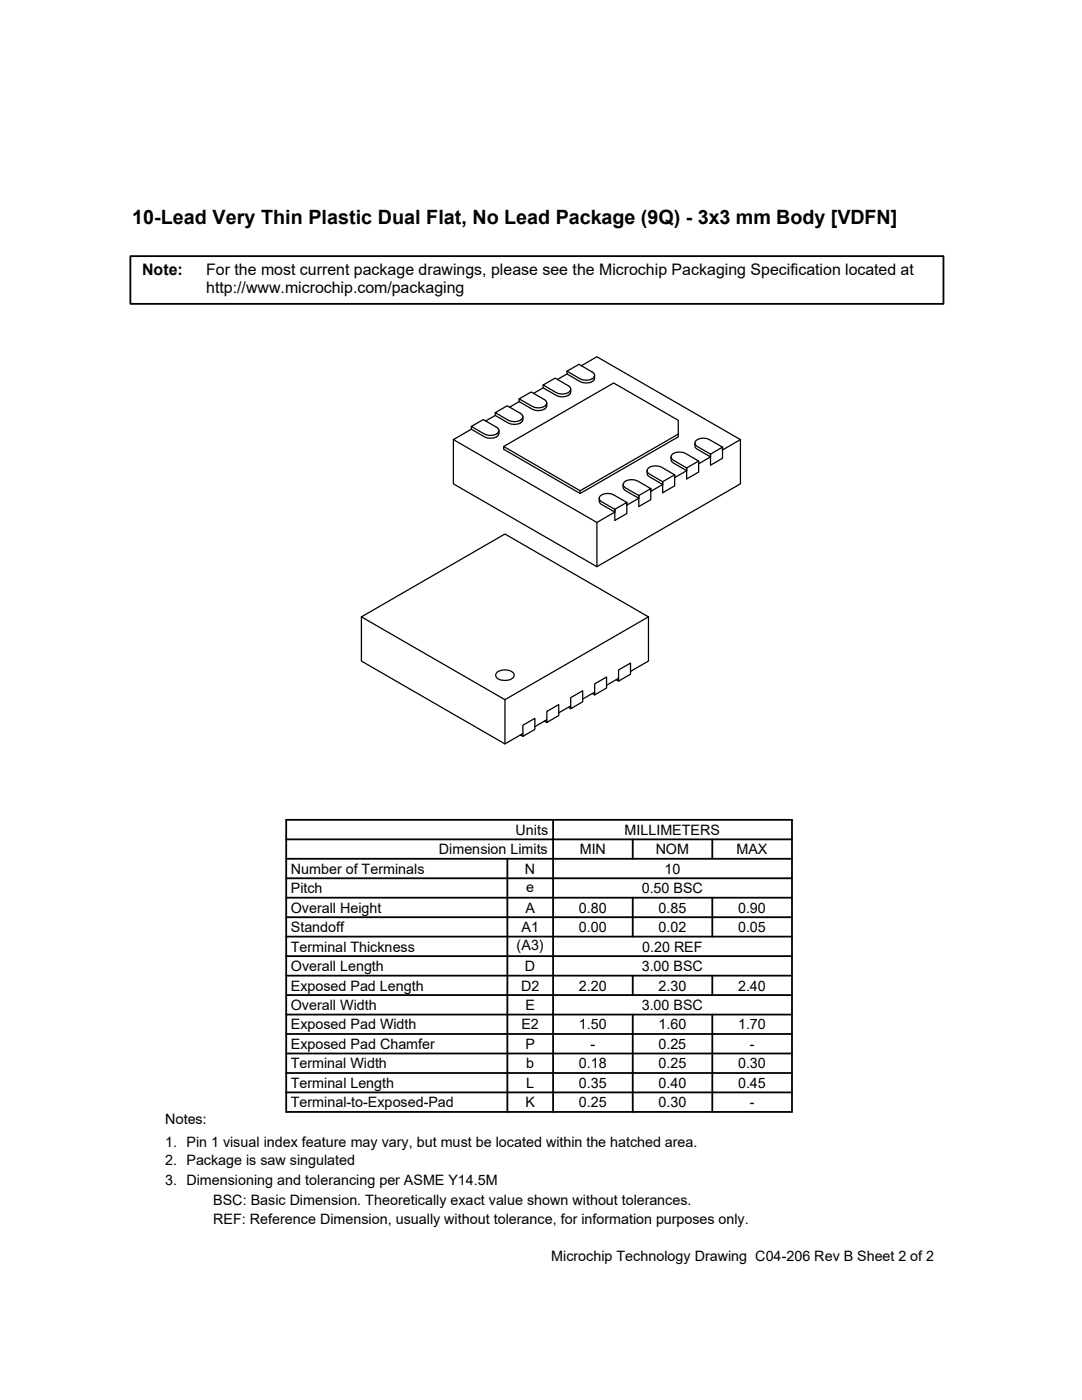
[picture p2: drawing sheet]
<svg xmlns="http://www.w3.org/2000/svg" width="216mm" height="279mm" viewBox="0 0 216 279" stroke-linecap="round" stroke-linejoin="round" font-family="sans-serif">
<defs><g id="words">
<text font-size="3.9" x="26.4" y="44.7">10-Lead Very Thin Plastic Dual Flat, No Lead Package (9Q) - 3x3 mm Body [VDFN]</text>
<g font-size="3.2">
<text x="28.4" y="54.9">Note:</text>
<text x="41.1" y="54.9">For the most current package drawings, please see the Microchip Packaging Specification located at</text>
<text x="41.1" y="58.5">http://www.microchip.com/packaging</text>
</g>
<g font-size="2.9">
<text x="102.9" y="166.6">Units</text>
<text x="124.6" y="166.6">MILLIMETERS</text>
<text x="87.6" y="170.5">Dimension Limits</text>
<text x="115.7" y="170.5">MIN</text>
<text x="130.8" y="170.5">NOM</text>
<text x="147" y="170.5">MAX</text>
<text x="58" y="174.4">Number of Terminals</text>
<text x="58" y="178.2">Pitch</text>
<text x="104.8" y="174.4">N</text>
<text x="105" y="178">e</text>
<text x="128" y="178.2">0.50 BSC</text>
<text x="132.6" y="174.4">10</text>
<text x="58" y="182.1">Overall Height</text>
<text x="104.8" y="182.1">A</text>
<text x="115.5" y="182.1">0.80</text>
<text x="131.4" y="182.1">0.85</text>
<text x="147.3" y="182.1">0.90</text>
<text x="58" y="189.9">Terminal Thickness</text>
<text x="58" y="186">Standoff</text>
<text x="103.1" y="189.6">(A3)</text>
<text x="104.1" y="186">A1</text>
<text x="115.5" y="186">0.00</text>
<text x="128.1" y="189.9">0.20 REF</text>
<text x="131.4" y="186">0.02</text>
<text x="147.3" y="186">0.05</text>
<text x="58" y="193.8">Overall Length</text>
<text x="58" y="197.7">Exposed Pad Length</text>
<text x="104" y="197.7">D2</text>
<text x="104.8" y="193.8">D</text>
<text x="115.5" y="197.7">2.20</text>
<text x="128" y="193.8">3.00 BSC</text>
<text x="131.4" y="197.7">2.30</text>
<text x="147.3" y="197.7">2.40</text>
<text x="58" y="201.6">Overall Width</text>
<text x="104.8" y="201.6">E</text>
<text x="128" y="201.6">3.00 BSC</text>
<text x="58" y="205.4">Exposed Pad Width</text>
<text x="58" y="209.3">Exposed Pad Chamfer</text>
<text x="104" y="205.4">E2</text>
<text x="104.8" y="209.3">P</text>
<text x="115.5" y="205.4">1.50</text>
<text x="117.8" y="209.3">-</text>
<text x="131.4" y="209.3">0.25</text>
<text x="131.4" y="205.4">1.60</text>
<text x="147.3" y="205.4">1.70</text>
<text x="149.6" y="209.3">-</text>
<text x="58" y="213.2">Terminal Width</text>
<text x="105" y="213.2">b</text>
<text x="115.5" y="213.2">0.18</text>
<text x="131.4" y="213.2">0.25</text>
<text x="147.3" y="213.2">0.30</text>
<text x="58" y="221">Terminal-to-Exposed-Pad</text>
<text x="58" y="217.1">Terminal Length</text>
<text x="104.8" y="221">K</text>
<text x="105" y="217.1">L</text>
<text x="115.5" y="221">0.25</text>
<text x="115.5" y="217.1">0.35</text>
<text x="131.4" y="217.1">0.40</text>
<text x="131.4" y="221">0.30</text>
<text x="147.3" y="217.1">0.45</text>
<text x="149.6" y="221">-</text>
<text x="32.9" y="224.3">Notes:</text>
<text x="32.9" y="228.9">1. Pin 1 visual index feature may vary, but must be located within the hatched area.</text>
<text x="32.9" y="232.6">2. Package is saw singulated</text>
<text x="32.9" y="236.5">3. Dimensioning and tolerancing per ASME Y14.5M</text>
<text x="42.5" y="244.3">REF: Reference Dimension, usually without tolerance, for information purposes only.</text>
<text x="42.5" y="240.6">BSC: Basic Dimension. Theoretically exact value shown without tolerances.</text>
<text x="110" y="251.7">Microchip Technology Drawing C04-206 Rev B Sheet 2 of 2</text>
</g>
</g></defs>
<g fill="none" stroke="#000" stroke-width=".25">
<path d="M103.6 79.6v.6l2.6 1.5a2.13 2.13 0 0 0 2.9-.5v-.8M103.6 79.6l2.4-1.4 2.6 1.5a.73 .73 0 0 1 .5 .7 .73 .73 0 0 1-.5 .7 2.56 2.56 0 0 1-2.4 0zM108.4 77.4l-1.9 1.1M108.4 76.8v.6l2.6 1.5a2.15 2.15 0 0 0 2.9-.5v-.7M108.4 76.8l2.4-1.3 2.6 1.5a.73 .73 0 0 1 .5 .7 .73 .73 0 0 1-.5 .7 2.56 2.56 0 0 1-2.4 0zM113.1 74.6l-1.9 1.1M113.1 74.1v.5l2.7 1.6a2.13 2.13 0 0 0 2.8-.6v-.7M113.1 74.1l2.4-1.4 2.7 1.5a.73 .73 0 0 1 .4 .7 .73 .73 0 0 1-.4 .7 2.74 2.74 0 0 1-2.4 0zM116 73l3.1-1.8 28.6 16.5-3.5 2.1v-.6v2.3l-2.4 1.3v-2.2M90.5 87.7v8.9l28.6 16.5 28.6-16.5v-8.9M94 85.7l-3.5 2 28.6 16.6 3.6-2.1-2.9-1.7a1.03 1.03 0 0 1-.2-1.1M94 85.1v.6l2.7 1.5a2.13 2.13 0 0 0 2.8-.5v-.8"/>
<path d="M94 85.1l2.4-1.4 2.7 1.6a.73 .73 0 0 1 .4 .6 .73 .73 0 0 1-.4 .7 2.74 2.74 0 0 1-2.4 0zM98.8 82.9l-1.9 1.1M98.8 82.4v.5l2.7 1.5a2.18 2.18 0 0 0 2.8-.5v-.7M98.8 82.4l2.4-1.4 2.6 1.5a.74 .74 0 0 1 .5 .7 .74 .74 0 0 1-.5 .7 2.74 2.74 0 0 1-2.3 0zM100.5 89.1l21.9-12.7 12.9 7.5v2.7l-19.5 11.3zM103.6 80.2l-1.9 1.1M115.8 97.9v.6M119.8 98.9a2.43 2.43 0 0 1 2.6-.1l2.7 1.5-2.4 1.3-2.9-1.6-.2-.6zM124.3 96.7a1.07 1.07 0 0 0 .5 1.2l2.7 1.5-2.4 1.4v-.5v2.2l-2.4 1.4v-2.3M124.6 96.2a2.44 2.44 0 0 1 2.6-.2l2.7 1.5-2.4 1.4-2.9-1.7-.3-.5zM129.1 93.9a1.01 1.01 0 0 0 .5 1.3l2.6 1.5-2.3 1.4v-.6v2.2l-2.4 1.4v-2.2M129.4 93.4a2.48 2.48 0 0 1 2.6-.2l2.6 1.6-2.4 1.3-2.8-1.6-.3-.6z"/>
<path d="M133.9 91.2a1.01 1.01 0 0 0 .5 1.2l2.6 1.5-2.4 1.4v-.5v2.2l-2.4 1.3v-2.2M134.2 90.6a2.4 2.4 0 0 1 2.6-.1l2.6 1.5-2.4 1.4-2.8-1.7-.3-.5zM135.3 86.6v.6l-19.5 11.3-15.3-8.8v-.6M138.7 88.4a1.02 1.02 0 0 0 .4 1.3l2.7 1.5-2.4 1.4v-.6v2.2l-2.4 1.4v-2.2M138.9 87.9a2.43 2.43 0 0 1 2.6-.2l2.7 1.5-2.4 1.4-2.9-1.6-.2-.6zM119.1 104.3v8.8M72.1 123.1l28.7-16.5 28.6 16.5-28.6 16.5zM72.1 123.1v8.8l28.7 16.6 3.5-2.1M99.1 134.3a2.58 2.58 0 0 1 3.3 0 .81 .81 0 0 1-.5 1.3 2.42 2.42 0 0 1-2.9-.6l-.1-.3zM100.8 139.6v8.9M113.9 139.2l2.4-1.3v2.2l-2.4 1.3zM118.2 138.4l.5 .3"/>
<path d="M118.7 136.5l2.3-1.4v2.2l-2.3 1.4zM118.7 138.1l-2.4 1.4M123 135.7l.4 .2M123.4 133.7l2.4-1.4v2.3l-2.4 1.3zM123.4 135.4l-2.4 1.4M129.4 123.1v8.8l-3.6 2.1M103.8 146.7l.5 .3M104.3 144.7l2.4-1.3v2.2l-2.4 1.4zM108.6 143.9l.5 .3M109.1 142l2.4-1.4v2.2l-2.4 1.4zM109.1 143.6l-2.4 1.4M113.4 141.2l.5 .2"/>
<path d="M113.9 140.9l-2.4 1.4"/>
</g>
<g fill="none" stroke="#000" stroke-width=".36">
<path d="M26 51.1h162.3v9.5h-162.3zM57.1 179.2h100.9M57.1 175.3h100.9M57.1 171.4h100.9M57.1 167.5h100.9M57.1 163.6h100.9v58.3h-100.9zM101.2 171.4v50.5M110.4 163.6v58.3M126.3 167.5v3.9M126.3 179.2v7.7M142.1 167.5v3.9M142.1 179.2v7.7"/>
<path d="M57.1 183h100.9M57.1 194.7h100.9M57.1 190.8h100.9M57.1 186.9h100.9M57.1 198.6h100.9M126.3 194.7v3.9M142.1 194.7v3.9M57.1 210.2h100.9M57.1 214.1h100.9M57.1 202.5h100.9M57.1 206.4h100.9M57.1 218h100.9"/>
<path d="M126.3 202.5v19.4M142.1 202.5v19.4"/>
</g>
<use href="#words"/>
</svg>
